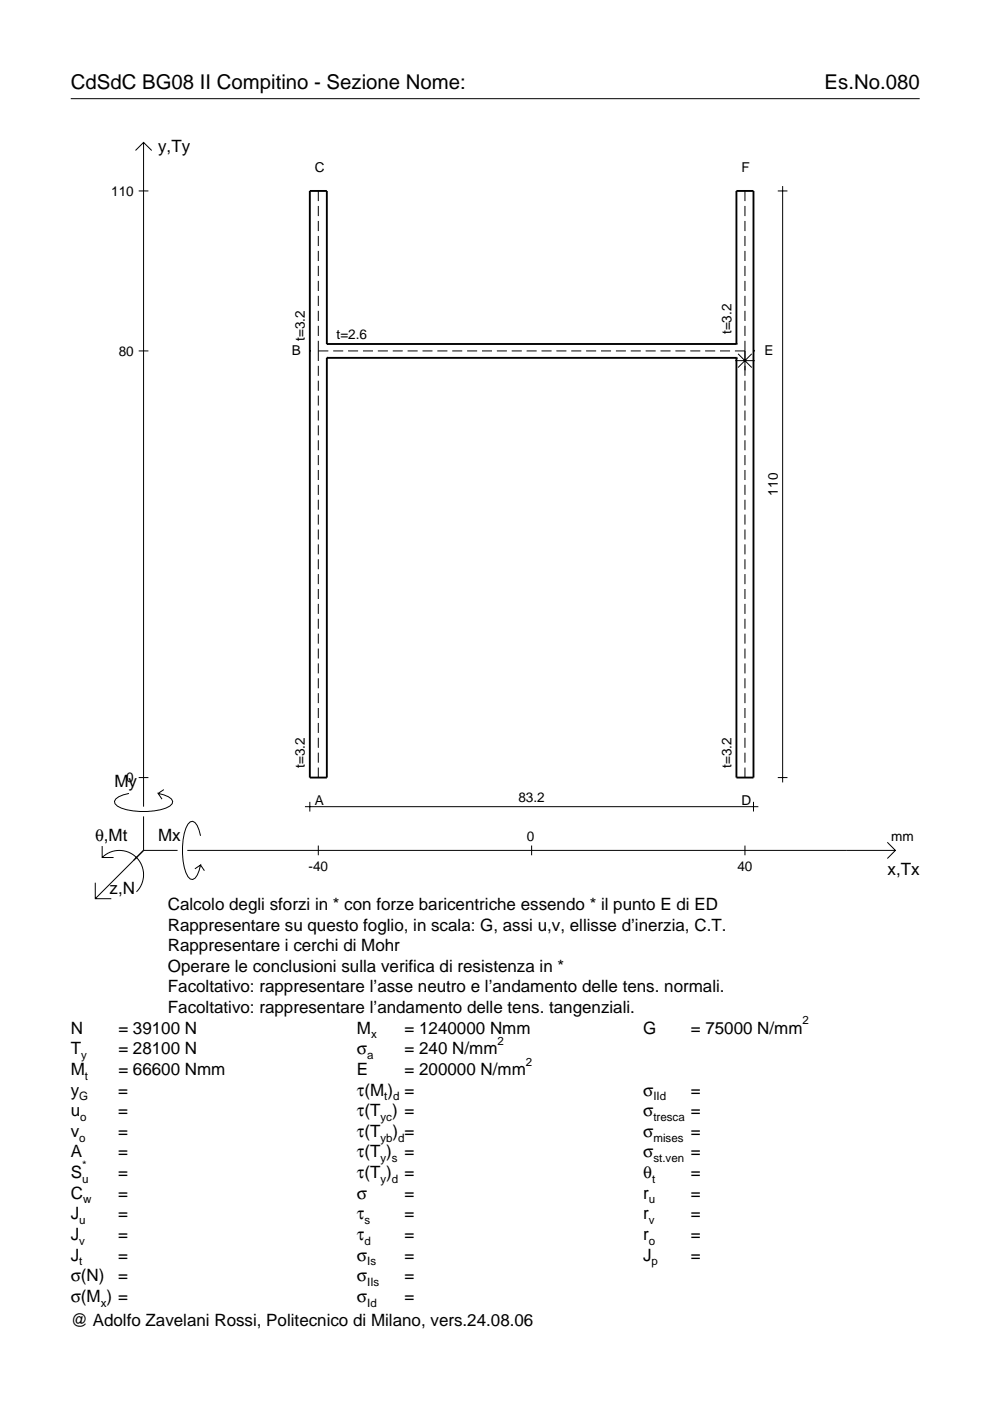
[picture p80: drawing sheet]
<svg xmlns="http://www.w3.org/2000/svg" width="210mm" height="297mm" viewBox="0 0 210 297" stroke-linecap="round" stroke-linejoin="round" font-family="sans-serif">
<defs><g id="words">
<g font-size="4.3">
<text x="15" y="18.9">CdSdC BG08 II Compitino - Sezione Nome:</text>
<text x="174.8" y="18.9">Es.No.080</text>
</g>
<g font-size="3.6">
<text x="33.5" y="32.3">y,Ty</text>
<text x="24.3" y="166.9">My</text>
<text x="20.1" y="178.2">θ,Mt</text>
<text x="33.5" y="178.2">Mx</text>
<text x="188.2" y="185.5">x,Tx</text>
<text x="23.2" y="189.6">z,N</text>
<text x="35.6" y="192.9">Calcolo degli sforzi in * con forze baricentriche essendo * il punto E di ED</text>
<text x="35.6" y="197.3">Rappresentare su questo foglio, in scala: G, assi u,v, ellisse d’inerzia, C.T.</text>
<text x="35.6" y="201.7">Rappresentare i cerchi di Mohr</text>
<text x="35.6" y="206">Operare le conclusioni sulla verifica di resistenza in *</text>
<text x="35.6" y="210.4">Facoltativo: rappresentare l’asse neutro e l’andamento delle tens. normali.</text>
<text x="35.6" y="214.8">Facoltativo: rappresentare l’andamento delle tens. tangenziali.</text>
<text x="15" y="219.2">N</text>
<text x="25.1" y="219.2">= 39100 N</text>
<text x="75.7" y="219.2">M</text>
<text x="85.8" y="219.2">= 1240000 Nmm</text>
<text x="136.4" y="219.2">G</text>
<text x="146.5" y="219.2">= 75000 N/mm</text>
<text x="15" y="223.5">T</text>
<text x="15" y="227.9">M</text>
<text x="25.1" y="223.5">= 28100 N</text>
<text x="25.1" y="227.9">= 66600 Nmm</text>
<text x="75.7" y="223.5">σ</text>
<text x="75.7" y="227.9">E</text>
<text x="85.8" y="223.5">= 240 N/mm</text>
<text x="85.8" y="227.9">= 200000 N/mm</text>
<text x="15" y="232.3">y</text>
<text x="25.1" y="232.3">=</text>
<text x="75.7" y="232.3">τ(M ) =</text>
<text x="136.4" y="232.3">σ</text>
<text x="146.5" y="232.3">=</text>
<text x="15" y="236.7">u</text>
<text x="25.1" y="236.7">=</text>
<text x="75.7" y="236.7">τ(T ) =</text>
<text x="136.4" y="236.7">σ</text>
<text x="146.5" y="236.7">=</text>
<text x="15" y="241">v</text>
<text x="15" y="245.4">A</text>
<text x="25.1" y="241">=</text>
<text x="25.1" y="245.4">=</text>
<text x="75.7" y="245.4">τ(T )</text>
<text x="75.7" y="241">τ(T</text>
<text x="83.3" y="241">) =</text>
<text x="85.8" y="245.4">=</text>
<text x="136.4" y="241">σ</text>
<text x="136.4" y="245.4">σ</text>
<text x="146.5" y="241">=</text>
<text x="146.5" y="245.4">=</text>
<text x="15" y="249.8">S</text>
<text x="25.1" y="249.8">=</text>
<text x="75.7" y="249.8">τ(T )</text>
<text x="85.8" y="249.8">=</text>
<text x="136.4" y="249.8">θ</text>
<text x="146.5" y="249.8">=</text>
<text x="15" y="254.2">C</text>
<text x="25.1" y="254.2">=</text>
<text x="75.7" y="254.2">σ</text>
<text x="85.8" y="254.2">=</text>
<text x="136.4" y="254.2">r</text>
<text x="146.5" y="254.2">=</text>
<text x="15" y="262.9">J</text>
<text x="15" y="258.5">J</text>
<text x="25.1" y="258.5">=</text>
<text x="25.1" y="262.9">=</text>
<text x="75.7" y="258.5">τ</text>
<text x="75.7" y="262.9">τ</text>
<text x="85.8" y="258.5">=</text>
<text x="85.8" y="262.9">=</text>
<text x="136.4" y="258.5">r</text>
<text x="136.4" y="262.9">r</text>
<text x="146.5" y="262.9">=</text>
<text x="146.5" y="258.5">=</text>
<text x="15" y="267.3">J</text>
<text x="25.1" y="267.3">=</text>
<text x="75.7" y="267.3">σ</text>
<text x="85.8" y="267.3">=</text>
<text x="136.4" y="267.3">J</text>
<text x="146.5" y="267.3">=</text>
<text x="15" y="271.7">σ(N)</text>
<text x="25.1" y="271.7">=</text>
<text x="75.7" y="271.7">σ</text>
<text x="85.8" y="271.7">=</text>
<text x="15" y="276">σ(M ) =</text>
<text x="15" y="281.2">@ Adolfo Zavelani Rossi, Politecnico di Milano, vers.24.08.06</text>
<text x="75.7" y="276">σ</text>
<text x="85.8" y="276">=</text>
</g>
<g font-size="2.9">
<text x="23.6" y="41.5">110</text>
<text x="66.7" y="36.5">C</text>
<text x="157.2" y="36.5">F</text>
<text x="71.4" y="71.9">t=2.6</text>
<text x="155.1" y="70.9" transform="rotate(-90 155.1 70.9)">t=3.2</text>
<text x="25.2" y="75.4">80</text>
<text x="61.9" y="75.3">B</text>
<text x="64.7" y="72.3" transform="rotate(-90 64.7 72.3)">t=3.2</text>
<text x="162.1" y="75.3">E</text>
<text x="164.9" y="105.1" transform="rotate(-90 164.9 105.1)">110</text>
<text x="26.8" y="165.9">0</text>
<text x="64.7" y="162.8" transform="rotate(-90 64.7 162.8)">t=3.2</text>
<text x="155.1" y="162.8" transform="rotate(-90 155.1 162.8)">t=3.2</text>
<text x="66.7" y="170.6">A</text>
<text x="109.9" y="170">83.2</text>
<text x="157.2" y="170.6">D</text>
<text x="111.7" y="178.2">0</text>
<text x="189" y="178.2">mm</text>
<text x="65.4" y="184.7">-40</text>
<text x="156.3" y="184.7">40</text>
</g>
<g font-size="2.4">
<text x="78.7" y="220.2">x</text>
<text x="105.5" y="221.5">2</text>
<text x="170.2" y="217.2">2</text>
<text x="17.2" y="224.5">y</text>
<text x="77.9" y="224.5">a</text>
<text x="111.5" y="225.9">2</text>
<text x="16.8" y="233.3">G</text>
<text x="18" y="228.9">t</text>
<text x="81.5" y="233.3">t d</text>
<text x="138.5" y="233.3">IId</text>
<text x="17" y="237.7">o</text>
<text x="80.7" y="237.7">yc</text>
<text x="138.5" y="237.7">tresca</text>
<text x="16.8" y="242">o</text>
<text x="80.7" y="242">yb d</text>
<text x="138.5" y="242">mises</text>
<text x="17.4" y="250.8">u</text>
<text x="17.4" y="247.8">*</text>
<text x="80.7" y="246.4">y s</text>
<text x="80.7" y="250.8">y d</text>
<text x="138.2" y="250.8">t</text>
<text x="138.5" y="246.4">st.ven</text>
<text x="17.6" y="255.2">w</text>
<text x="137.6" y="255.2">u</text>
<text x="16.8" y="259.5">u</text>
<text x="16.8" y="263.9">v</text>
<text x="77.3" y="259.5">s</text>
<text x="77.3" y="263.9">d</text>
<text x="137.6" y="259.5">v</text>
<text x="137.6" y="263.9">o</text>
<text x="16.8" y="268.3">t</text>
<text x="77.9" y="268.3">Is</text>
<text x="138.2" y="268.3">p</text>
<text x="77.9" y="272.7">IIs</text>
<text x="21.4" y="277">x</text>
<text x="77.9" y="277">Id</text>
</g>
</g></defs>
<g fill="none" stroke="#000" stroke-width=".21">
<path d="M15 20.9h180M28.7 31.9l1.7-1.7 1.8 1.7M30.4 30.2v140.8M165.9 39.5v126.4M29.4 40.5h2.1M67.5 40.5v2.1M67.5 43.7v2.1M67.5 46.8v2.2M67.5 50v2.2M67.5 53.2v2.1M67.5 56.4v2.1M67.5 59.6v2.1"/>
<path d="M157.9 40.5v2.1M157.9 43.7v2.1M157.9 46.8v2.2M157.9 50v2.2M157.9 53.2v2.1M157.9 56.4v2.1M157.9 59.6v2.1M164.9 40.5h2.1M29.4 74.4h2.1M67.5 74.4h2.1M67.5 62.7v2.2M67.5 65.9v2.2"/>
<path d="M67.5 69.1v2.1M67.5 72.3v4.2M67.5 77.6v2.1M70.6 74.4h2.2M73.8 74.4h2.1M77 74.4h2.1M80.1 74.4h2.1M83.3 74.4h2.1M86.4 74.4h2.1M89.6 74.4h2.1M92.7 74.4h2.2M95.9 74.4h2.1"/>
<path d="M99 74.4h2.2M102.2 74.4h2.1M105.3 74.4h2.2M108.5 74.4h2.1M111.7 74.4h2.1M114.8 74.4h2.1M118 74.4h2.1M121.1 74.4h2.1M124.3 74.4h2.1M127.4 74.4h2.2M130.6 74.4h2.1M133.7 74.4h2.2"/>
<path d="M136.9 74.4h2.1M140 74.4h2.2M143.2 74.4h2.1M146.4 74.4h2.1M149.5 74.4h2.1M152.7 74.4h2.1M155.8 74.4h2.1M155.9 76.5h4.1M156.5 75l2.9 2.9M157.9 62.7v2.2M157.9 65.9v2.2M157.9 69.1v2.1"/>
<path d="M157.9 72.3v7.4M159.4 75l-2.9 2.9M67.5 80.7v2.1M67.5 83.9v2.1M67.5 87v2.2M67.5 90.2v2.1M67.5 93.3v2.2M67.5 96.5v2.1M67.5 99.6v2.2M157.9 80.7v2.1M157.9 83.9v2.1M157.9 87v2.2"/>
<path d="M157.9 90.2v2.1M157.9 93.3v2.2M157.9 96.5v2.1M157.9 99.6v2.2M67.5 102.8v2.1M67.5 106v2.1M67.5 109.1v2.1M67.5 112.3v2.1M67.5 115.4v2.1M67.5 118.6v2.1M157.9 102.8v2.1M157.9 106v2.1"/>
<path d="M157.9 109.1v2.1M157.9 112.3v2.1M157.9 115.4v2.1M157.9 118.6v2.1M67.5 121.7v2.2M67.5 124.9v2.1M67.5 128v2.2M67.5 131.2v2.1M67.5 134.3v2.2M67.5 137.5v2.1M157.9 121.7v2.2M157.9 124.9v2.1"/>
<path d="M157.9 128v2.2M157.9 131.2v2.1M157.9 134.3v2.2M157.9 137.5v2.1M67.5 140.7v2.1M67.5 143.8v2.1M67.5 147v2.1M67.5 150.1v2.1M67.5 153.3v2.1M67.5 156.4v2.2M67.5 159.6v2.1M157.9 140.7v2.1"/>
<path d="M157.9 143.8v2.1M157.9 147v2.1M157.9 150.1v2.1M157.9 153.3v2.1M157.9 156.4v2.2M157.9 159.6v2.1M21.7 179.4v2.4h2.4M27.3 168.2a3.6 3.6 0 0 0-3 1.7l.1 .5a5.6 5.6 0 0 0 3.8 1.5 13.4 13.4 0 0 0 7.8-1l.5-.5 .1-.5a3.6 3.6 0 0 0-3.1-1.7l.8 1.2M29.4 164.9h2.1M30.4 173.1v7.2M34.7 167.4l-1.2 .8M42.5 177.2a3.6 3.6 0 0 0-1.7-3.1l-.5 .2a5.7 5.7 0 0 0-1.5 3.7 13.3 13.3 0 0 0 1 7.9l.5 .5 .5 .1a3.6 3.6 0 0 0 1.7-3.1l-1.2 .8"/>
<path d="M64.7 171h96.1M65.7 170v2.1M67.5 162.7v2.2M67.5 179.3v2M112.7 179.3v2M157.9 162.7v2.2M157.9 179.3v2M159.8 170v2.1M164.9 164.9h2.1M188.1 178.6l1.7 1.7-1.7 1.7M20.2 187.2v3.3h3.4M21.7 181.8a5.1 5.1 0 0 1 7.2 0 5.1 5.1 0 0 1 0 7.3"/>
<path d="M30.4 180.3l-10.2 10.2M30.4 180.3h7.2M39.7 180.3h150.1M42.5 183.4l.8 1.2"/>
</g>
<path d="M65.7 74.4h.1M69.3 75.9h.1M69.3 72.9h.1M69.3 72.9v-32.4h-3.6v124.4h3.6v-89M69.3 75.9h86.8M69.3 72.9h86.8M156.1 75.9h.1M156.1 72.9h.1M156.1 72.9v-32.4h3.7v124.4h-3.7v-89M159.8 74.4h.1" fill="none" stroke="#000" stroke-width=".4"/>
<use href="#words"/>
</svg>
